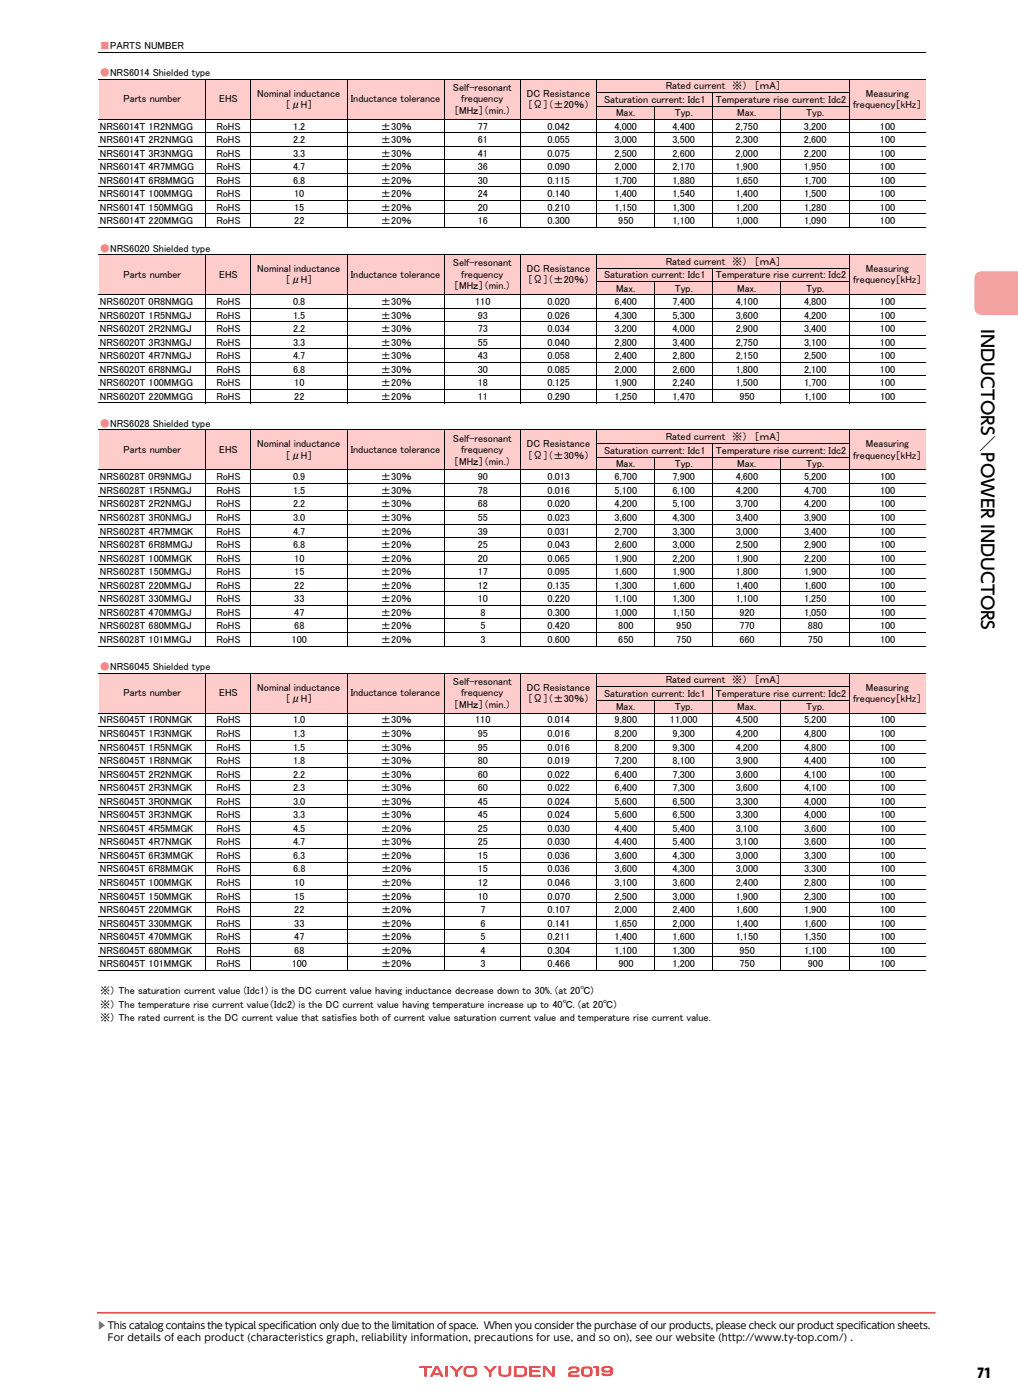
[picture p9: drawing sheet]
<svg xmlns="http://www.w3.org/2000/svg" width="210mm" height="289mm" viewBox="0 0 210 289" stroke-linecap="round" stroke-linejoin="round" font-family="sans-serif">
<defs><g id="words">
<g font-size="3.5">
<text x="202.4" y="68" transform="rotate(90 202.4 68)">INDUCTORS</text>
<text x="202" y="93">／</text>
<text x="202.4" y="93.4" transform="rotate(90 202.4 93.4)">POWER INDUCTORS</text>
</g>
<text font-size="3.3" x="201.6" y="284.4">71</text>
<text font-size="2.6" fill="#df1614" x="121.8" y="284.1">19</text>
<g font-size="2.1" fill="#ff8080">
<text x="20.6" y="10.1">■PARTS NUMBER</text>
<text x="20.6" y="15.7">●NRS6014 Shielded type</text>
<text x="20.6" y="51.9">●NRS6020 Shielded type</text>
<text x="20.6" y="88.1">●NRS6028 Shielded type</text>
<text x="20.6" y="138.3">●NRS6045 Shielded type</text>
</g>
<g font-size="2.1">
<text x="25.5" y="21.1">Parts number</text>
<text x="45.2" y="21.1">EHS</text>
<text x="53.1" y="19.9">Nominal inductance</text>
<text x="58.9" y="22.3">［μH］</text>
<text x="72.4" y="21.1">Inductance tolerance</text>
<text x="93.4" y="18.7">Self-resonant</text>
<text x="93.7" y="23.5">［MHｚ］（min.）</text>
<text x="95.1" y="21.1">frequency</text>
<text x="108.7" y="19.9">DC Resistance</text>
<text x="108.9" y="22.3">［Ω］（±20％）</text>
<text x="124.6" y="21.2">Saturation current: Idc1</text>
<text x="137.4" y="18.4">Rated current　※）　［ｍA］</text>
<text x="147.7" y="21.2">Temperature rise current: Idc2</text>
<text x="176" y="22.3">frequency［kHz］</text>
<text x="178.6" y="19.9">Measuring</text>
<text x="20.6" y="26.8">NRS6014T 1R2NMGG</text>
<text x="20.6" y="29.6">NRS6014T 2R2NMGG</text>
<text x="44.6" y="26.8">RoHS</text>
<text x="44.6" y="29.6">RoHS</text>
<text x="60.5" y="26.8">1.2</text>
<text x="60.5" y="29.6">2.2</text>
<text x="78.6" y="26.8">±30％</text>
<text x="78.6" y="29.6">±30％</text>
<text x="98.5" y="26.8">77</text>
<text x="98.5" y="29.6">61</text>
<text x="112.9" y="26.8">0.042</text>
<text x="112.9" y="29.6">0.055</text>
<text x="126.8" y="26.8">4,000</text>
<text x="126.8" y="29.6">3,000</text>
<text x="127.1" y="24">Max.</text>
<text x="138.7" y="26.8">4,400</text>
<text x="138.7" y="29.6">3,500</text>
<text x="139.2" y="24">Typ.</text>
<text x="151.8" y="26.8">2,750</text>
<text x="151.8" y="29.6">2,300</text>
<text x="152.1" y="24">Max.</text>
<text x="165.9" y="26.8">3,200</text>
<text x="165.9" y="29.6">2,600</text>
<text x="166.3" y="24">Typ.</text>
<text x="181.5" y="26.8">100</text>
<text x="181.5" y="29.6">100</text>
<text x="20.6" y="32.3">NRS6014T 3R3NMGG</text>
<text x="20.6" y="35.1">NRS6014T 4R7MMGG</text>
<text x="44.6" y="35.1">RoHS</text>
<text x="44.6" y="32.3">RoHS</text>
<text x="60.5" y="32.3">3.3</text>
<text x="60.5" y="35.1">4.7</text>
<text x="78.6" y="32.3">±30％</text>
<text x="78.6" y="35.1">±20％</text>
<text x="98.5" y="32.3">41</text>
<text x="98.5" y="35.1">36</text>
<text x="112.9" y="32.3">0.075</text>
<text x="112.9" y="35.1">0.090</text>
<text x="126.8" y="32.3">2,500</text>
<text x="126.8" y="35.1">2,000</text>
<text x="138.7" y="32.3">2,600</text>
<text x="138.7" y="35.1">2,170</text>
<text x="151.8" y="32.3">2,000</text>
<text x="151.8" y="35.1">1,900</text>
<text x="165.9" y="32.3">2,200</text>
<text x="165.9" y="35.1">1,950</text>
<text x="181.5" y="32.3">100</text>
<text x="181.5" y="35.1">100</text>
<text x="20.6" y="37.9">NRS6014T 6R8MMGG</text>
<text x="20.6" y="40.7">NRS6014T 100MMGG</text>
<text x="44.6" y="37.9">RoHS</text>
<text x="44.6" y="40.7">RoHS</text>
<text x="60.5" y="37.9">6.8</text>
<text x="60.7" y="40.7">10</text>
<text x="78.6" y="37.9">±20％</text>
<text x="78.6" y="40.7">±20％</text>
<text x="98.5" y="37.9">30</text>
<text x="98.5" y="40.7">24</text>
<text x="112.9" y="37.9">0.115</text>
<text x="112.9" y="40.7">0.140</text>
<text x="126.8" y="37.9">1,700</text>
<text x="126.8" y="40.7">1,400</text>
<text x="138.7" y="37.9">1,880</text>
<text x="138.7" y="40.7">1,540</text>
<text x="151.8" y="37.9">1,650</text>
<text x="151.8" y="40.7">1,400</text>
<text x="165.9" y="37.9">1,700</text>
<text x="165.9" y="40.7">1,500</text>
<text x="181.5" y="37.9">100</text>
<text x="181.5" y="40.7">100</text>
<text x="20.6" y="43.5">NRS6014T 150MMGG</text>
<text x="20.6" y="46.3">NRS6014T 220MMGG</text>
<text x="44.6" y="43.5">RoHS</text>
<text x="44.6" y="46.3">RoHS</text>
<text x="60.7" y="43.5">15</text>
<text x="60.7" y="46.3">22</text>
<text x="78.6" y="43.5">±20％</text>
<text x="78.6" y="46.3">±20％</text>
<text x="98.5" y="43.5">20</text>
<text x="98.5" y="46.3">16</text>
<text x="113" y="43.5">0.210</text>
<text x="113" y="46.3">0.300</text>
<text x="126.8" y="43.5">1,150</text>
<text x="127.6" y="46.3">950</text>
<text x="138.7" y="43.5">1,300</text>
<text x="138.7" y="46.3">1,100</text>
<text x="151.8" y="43.5">1,200</text>
<text x="151.8" y="46.3">1,000</text>
<text x="165.9" y="43.5">1,280</text>
<text x="165.9" y="46.3">1,090</text>
<text x="181.5" y="43.5">100</text>
<text x="181.5" y="46.3">100</text>
<text x="25.5" y="57.3">Parts number</text>
<text x="45.2" y="57.3">EHS</text>
<text x="53.1" y="56.1">Nominal inductance</text>
<text x="58.9" y="58.5">［μH］</text>
<text x="72.4" y="57.3">Inductance tolerance</text>
<text x="93.4" y="55">Self-resonant</text>
<text x="93.7" y="59.7">［MHｚ］（min.）</text>
<text x="95.1" y="57.3">frequency</text>
<text x="108.7" y="56.1">DC Resistance</text>
<text x="108.9" y="58.5">［Ω］（±20％）</text>
<text x="124.6" y="57.4">Saturation current: Idc1</text>
<text x="137.4" y="54.6">Rated current　※）　［ｍA］</text>
<text x="147.7" y="57.4">Temperature rise current: Idc2</text>
<text x="176" y="58.5">frequency［kHz］</text>
<text x="178.6" y="56.1">Measuring</text>
<text x="20.6" y="63">NRS6020T 0R8NMGG</text>
<text x="20.6" y="65.8">NRS6020T 1R5NMGJ</text>
<text x="44.6" y="65.8">RoHS</text>
<text x="44.6" y="63">RoHS</text>
<text x="60.5" y="63">0.8</text>
<text x="60.5" y="65.8">1.5</text>
<text x="78.6" y="63">±30％</text>
<text x="78.6" y="65.8">±30％</text>
<text x="98" y="63">110</text>
<text x="98.5" y="65.8">93</text>
<text x="113" y="63">0.020</text>
<text x="113" y="65.8">0.026</text>
<text x="126.8" y="63">6,400</text>
<text x="126.8" y="65.8">4,300</text>
<text x="127.1" y="60.2">Max.</text>
<text x="138.7" y="63">7,400</text>
<text x="138.7" y="65.8">5,300</text>
<text x="139.2" y="60.2">Typ.</text>
<text x="151.8" y="63">4,100</text>
<text x="151.8" y="65.8">3,600</text>
<text x="152.1" y="60.2">Max.</text>
<text x="165.9" y="63">4,800</text>
<text x="165.9" y="65.8">4,200</text>
<text x="166.3" y="60.2">Typ.</text>
<text x="181.5" y="63">100</text>
<text x="181.5" y="65.8">100</text>
<text x="20.6" y="68.5">NRS6020T 2R2NMGJ</text>
<text x="20.6" y="71.3">NRS6020T 3R3NMGJ</text>
<text x="44.6" y="68.5">RoHS</text>
<text x="44.6" y="71.3">RoHS</text>
<text x="60.5" y="68.5">2.2</text>
<text x="60.5" y="71.3">3.3</text>
<text x="78.6" y="68.5">±30％</text>
<text x="78.6" y="71.3">±30％</text>
<text x="98.5" y="68.5">73</text>
<text x="98.5" y="71.3">55</text>
<text x="113" y="68.5">0.034</text>
<text x="113" y="71.3">0.040</text>
<text x="126.8" y="68.5">3,200</text>
<text x="126.8" y="71.3">2,800</text>
<text x="138.7" y="68.5">4,000</text>
<text x="138.7" y="71.3">3,400</text>
<text x="151.8" y="68.5">2,900</text>
<text x="151.8" y="71.3">2,750</text>
<text x="165.9" y="68.5">3,400</text>
<text x="165.9" y="71.3">3,100</text>
<text x="181.5" y="68.5">100</text>
<text x="181.5" y="71.3">100</text>
<text x="20.6" y="74.1">NRS6020T 4R7NMGJ</text>
<text x="20.6" y="76.9">NRS6020T 6R8NMGJ</text>
<text x="44.6" y="74.1">RoHS</text>
<text x="44.6" y="76.9">RoHS</text>
<text x="60.5" y="74.1">4.7</text>
<text x="60.5" y="76.9">6.8</text>
<text x="78.6" y="74.1">±30％</text>
<text x="78.6" y="76.9">±30％</text>
<text x="98.5" y="74.1">43</text>
<text x="98.5" y="76.9">30</text>
<text x="113" y="74.1">0.058</text>
<text x="113" y="76.9">0.085</text>
<text x="126.8" y="74.1">2,400</text>
<text x="126.8" y="76.9">2,000</text>
<text x="138.7" y="74.1">2,800</text>
<text x="138.7" y="76.9">2,600</text>
<text x="151.8" y="74.1">2,150</text>
<text x="151.8" y="76.9">1,800</text>
<text x="165.9" y="74.1">2,500</text>
<text x="165.9" y="76.9">2,100</text>
<text x="181.5" y="74.1">100</text>
<text x="181.5" y="76.9">100</text>
<text x="20.6" y="79.7">NRS6020T 100MMGG</text>
<text x="20.6" y="82.5">NRS6020T 220MMGG</text>
<text x="44.6" y="79.7">RoHS</text>
<text x="44.6" y="82.5">RoHS</text>
<text x="60.7" y="79.7">10</text>
<text x="60.7" y="82.5">22</text>
<text x="78.6" y="79.7">±20％</text>
<text x="78.6" y="82.5">±20％</text>
<text x="98.5" y="79.7">18</text>
<text x="98.6" y="82.5">11</text>
<text x="113" y="79.7">0.125</text>
<text x="113" y="82.5">0.290</text>
<text x="126.8" y="79.7">1,900</text>
<text x="126.8" y="82.5">1,250</text>
<text x="138.7" y="79.7">2,240</text>
<text x="138.7" y="82.5">1,470</text>
<text x="151.8" y="79.7">1,500</text>
<text x="152.5" y="82.5">950</text>
<text x="165.9" y="79.7">1,700</text>
<text x="165.9" y="82.5">1,100</text>
<text x="181.5" y="79.7">100</text>
<text x="181.5" y="82.5">100</text>
<text x="25.5" y="93.5">Parts number</text>
<text x="45.2" y="93.5">EHS</text>
<text x="53.1" y="92.3">Nominal inductance</text>
<text x="58.9" y="94.7">［μH］</text>
<text x="72.3" y="93.5">Inductance tolerance</text>
<text x="93.4" y="91.2">Self-resonant</text>
<text x="93.6" y="95.9">［MHｚ］（min.）</text>
<text x="95.1" y="93.5">frequency</text>
<text x="108.7" y="92.4">DC Resistance</text>
<text x="108.9" y="94.7">［Ω］（±30％）</text>
<text x="124.6" y="93.6">Saturation current: Idc1</text>
<text x="137.4" y="90.8">Rated current　※）　［ｍA］</text>
<text x="147.7" y="93.6">Temperature rise current: Idc2</text>
<text x="176" y="94.7">frequency［kHz］</text>
<text x="178.6" y="92.3">Measuring</text>
<text x="20.6" y="99.2">NRS6028T 0R9NMGJ</text>
<text x="20.6" y="102">NRS6028T 1R5NMGJ</text>
<text x="44.6" y="99.2">RoHS</text>
<text x="44.6" y="102">RoHS</text>
<text x="60.5" y="99.2">0.9</text>
<text x="60.5" y="102">1.5</text>
<text x="78.6" y="99.2">±30％</text>
<text x="78.6" y="102">±30％</text>
<text x="98.6" y="99.2">90</text>
<text x="98.6" y="102">78</text>
<text x="113" y="99.2">0.013</text>
<text x="113" y="102">0.016</text>
<text x="126.8" y="99.2">6,700</text>
<text x="126.8" y="102">5,100</text>
<text x="127.1" y="96.4">Max.</text>
<text x="138.7" y="99.2">7,900</text>
<text x="138.7" y="102">6,100</text>
<text x="139.2" y="96.4">Typ.</text>
<text x="151.8" y="99.2">4,600</text>
<text x="151.8" y="102">4,200</text>
<text x="152.1" y="96.4">Max.</text>
<text x="165.9" y="99.2">5,200</text>
<text x="165.9" y="102">4,700</text>
<text x="166.3" y="96.4">Typ.</text>
<text x="181.5" y="99.2">100</text>
<text x="181.5" y="102">100</text>
<text x="20.6" y="104.7">NRS6028T 2R2NMGJ</text>
<text x="20.6" y="107.5">NRS6028T 3R0NMGJ</text>
<text x="44.6" y="104.7">RoHS</text>
<text x="44.6" y="107.5">RoHS</text>
<text x="60.5" y="104.7">2.2</text>
<text x="60.5" y="107.5">3.0</text>
<text x="78.6" y="104.7">±30％</text>
<text x="78.6" y="107.5">±30％</text>
<text x="98.6" y="104.7">68</text>
<text x="98.6" y="107.5">55</text>
<text x="113" y="104.7">0.020</text>
<text x="113" y="107.5">0.023</text>
<text x="126.8" y="104.7">4,200</text>
<text x="126.8" y="107.5">3,600</text>
<text x="138.7" y="104.7">5,100</text>
<text x="138.7" y="107.5">4,300</text>
<text x="151.8" y="104.7">3,700</text>
<text x="151.8" y="107.5">3,400</text>
<text x="165.9" y="104.7">4,200</text>
<text x="165.9" y="107.5">3,900</text>
<text x="181.5" y="104.7">100</text>
<text x="181.5" y="107.5">100</text>
<text x="20.6" y="110.3">NRS6028T 4R7MMGK</text>
<text x="20.6" y="113.1">NRS6028T 6R8MMGJ</text>
<text x="44.6" y="110.3">RoHS</text>
<text x="44.6" y="113.1">RoHS</text>
<text x="60.5" y="110.3">4.7</text>
<text x="60.5" y="113.1">6.8</text>
<text x="78.6" y="113.1">±20％</text>
<text x="78.6" y="110.3">±20％</text>
<text x="98.6" y="110.3">39</text>
<text x="98.6" y="113.1">25</text>
<text x="113" y="110.3">0.031</text>
<text x="113" y="113.1">0.043</text>
<text x="126.8" y="110.3">2,700</text>
<text x="126.8" y="113.1">2,600</text>
<text x="138.7" y="110.3">3,300</text>
<text x="138.7" y="113.1">3,000</text>
<text x="151.8" y="110.3">3,000</text>
<text x="151.8" y="113.1">2,500</text>
<text x="165.9" y="110.3">3,400</text>
<text x="165.9" y="113.1">2,900</text>
<text x="181.5" y="110.3">100</text>
<text x="181.5" y="113.1">100</text>
<text x="20.6" y="115.9">NRS6028T 100MMGK</text>
<text x="20.6" y="118.7">NRS6028T 150MMGJ</text>
<text x="44.6" y="118.7">RoHS</text>
<text x="44.6" y="115.9">RoHS</text>
<text x="60.7" y="118.7">15</text>
<text x="60.7" y="115.9">10</text>
<text x="78.6" y="118.7">±20％</text>
<text x="78.6" y="115.9">±20％</text>
<text x="98.6" y="118.7">17</text>
<text x="98.6" y="115.9">20</text>
<text x="113" y="118.7">0.095</text>
<text x="113" y="115.9">0.065</text>
<text x="126.8" y="118.7">1,600</text>
<text x="126.8" y="115.9">1,900</text>
<text x="138.7" y="118.7">1,900</text>
<text x="138.7" y="115.9">2,200</text>
<text x="151.8" y="118.7">1,800</text>
<text x="151.8" y="115.9">1,900</text>
<text x="165.9" y="118.7">1,900</text>
<text x="165.9" y="115.9">2,200</text>
<text x="181.5" y="118.7">100</text>
<text x="181.5" y="115.9">100</text>
<text x="20.6" y="121.5">NRS6028T 220MMGJ</text>
<text x="20.6" y="124.3">NRS6028T 330MMGJ</text>
<text x="44.6" y="121.5">RoHS</text>
<text x="44.6" y="124.3">RoHS</text>
<text x="60.7" y="121.5">22</text>
<text x="60.7" y="124.3">33</text>
<text x="78.6" y="121.5">±20％</text>
<text x="78.6" y="124.3">±20％</text>
<text x="98.6" y="121.5">12</text>
<text x="98.6" y="124.3">10</text>
<text x="113" y="121.5">0.135</text>
<text x="113" y="124.3">0.220</text>
<text x="126.8" y="121.5">1,300</text>
<text x="126.8" y="124.3">1,100</text>
<text x="138.7" y="121.5">1,600</text>
<text x="138.7" y="124.3">1,300</text>
<text x="151.8" y="121.5">1,400</text>
<text x="151.8" y="124.3">1,100</text>
<text x="165.9" y="121.5">1,600</text>
<text x="165.9" y="124.3">1,250</text>
<text x="181.5" y="121.5">100</text>
<text x="181.5" y="124.3">100</text>
<text x="20.6" y="127.1">NRS6028T 470MMGJ</text>
<text x="20.6" y="129.9">NRS6028T 680MMGJ</text>
<text x="44.6" y="127.1">RoHS</text>
<text x="44.6" y="129.9">RoHS</text>
<text x="60.7" y="127.1">47</text>
<text x="60.7" y="129.9">68</text>
<text x="78.6" y="127.1">±20％</text>
<text x="78.6" y="129.9">±20％</text>
<text x="99.1" y="127.1">8</text>
<text x="99.1" y="129.9">5</text>
<text x="113" y="127.1">0.300</text>
<text x="113" y="129.9">0.420</text>
<text x="126.8" y="127.1">1,000</text>
<text x="127.6" y="129.9">800</text>
<text x="138.7" y="127.1">1,150</text>
<text x="139.5" y="129.9">950</text>
<text x="152.5" y="127.1">920</text>
<text x="152.5" y="129.9">770</text>
<text x="165.9" y="127.1">1,050</text>
<text x="166.6" y="129.9">880</text>
<text x="181.5" y="127.1">100</text>
<text x="181.5" y="129.9">100</text>
<text x="20.6" y="132.7">NRS6028T 101MMGJ</text>
<text x="44.6" y="132.7">RoHS</text>
<text x="60.2" y="132.7">100</text>
<text x="78.6" y="132.7">±20％</text>
<text x="99.1" y="132.7">3</text>
<text x="113" y="132.7">0.600</text>
<text x="127.6" y="132.7">650</text>
<text x="139.5" y="132.7">750</text>
<text x="152.5" y="132.7">660</text>
<text x="166.6" y="132.7">750</text>
<text x="181.5" y="132.7">100</text>
<text x="25.5" y="143.7">Parts number</text>
<text x="45.2" y="143.7">EHS</text>
<text x="53.1" y="142.5">Nominal inductance</text>
<text x="72.3" y="143.7">Inductance tolerance</text>
<text x="93.4" y="141.4">Self-resonant</text>
<text x="95.1" y="143.7">frequency</text>
<text x="108.7" y="142.5">DC Resistance</text>
<text x="124.6" y="143.8">Saturation current: Idc1</text>
<text x="137.4" y="141">Rated current　※）　［ｍA］</text>
<text x="147.7" y="143.8">Temperature rise current: Idc2</text>
<text x="178.6" y="142.5">Measuring</text>
<text x="20.6" y="149.3">NRS6045T 1R0NMGK</text>
<text x="44.6" y="149.3">RoHS</text>
<text x="58.9" y="144.9">［μH］</text>
<text x="60.5" y="149.3">1.0</text>
<text x="78.6" y="149.3">±30％</text>
<text x="93.6" y="146.1">［MHｚ］（min.）</text>
<text x="98" y="149.3">110</text>
<text x="108.9" y="144.9">［Ω］（±30％）</text>
<text x="113" y="149.3">0.014</text>
<text x="126.8" y="149.3">9,800</text>
<text x="127.1" y="146.6">Max.</text>
<text x="138.2" y="149.3">11,000</text>
<text x="139.2" y="146.6">Typ.</text>
<text x="151.8" y="149.3">4,500</text>
<text x="152.1" y="146.6">Max.</text>
<text x="165.9" y="149.3">5,200</text>
<text x="166.3" y="146.6">Typ.</text>
<text x="176" y="144.9">frequency［kHz］</text>
<text x="181.5" y="149.3">100</text>
<text x="20.6" y="152.1">NRS6045T 1R3NMGK</text>
<text x="20.6" y="154.9">NRS6045T 1R5NMGK</text>
<text x="44.6" y="152.1">RoHS</text>
<text x="44.6" y="154.9">RoHS</text>
<text x="60.5" y="152.1">1.3</text>
<text x="60.5" y="154.9">1.5</text>
<text x="78.6" y="152.1">±30％</text>
<text x="78.6" y="154.9">±30％</text>
<text x="98.6" y="152.1">95</text>
<text x="98.6" y="154.9">95</text>
<text x="113" y="152.1">0.016</text>
<text x="113" y="154.9">0.016</text>
<text x="126.8" y="152.1">8,200</text>
<text x="126.8" y="154.9">8,200</text>
<text x="138.7" y="152.1">9,300</text>
<text x="138.7" y="154.9">9,300</text>
<text x="151.8" y="152.1">4,200</text>
<text x="151.8" y="154.9">4,200</text>
<text x="165.9" y="152.1">4,800</text>
<text x="165.9" y="154.9">4,800</text>
<text x="181.5" y="152.1">100</text>
<text x="181.5" y="154.9">100</text>
<text x="20.6" y="157.7">NRS6045T 1R8NMGK</text>
<text x="20.6" y="160.5">NRS6045T 2R2NMGK</text>
<text x="44.6" y="157.7">RoHS</text>
<text x="44.6" y="160.5">RoHS</text>
<text x="60.5" y="157.7">1.8</text>
<text x="60.5" y="160.5">2.2</text>
<text x="78.6" y="157.7">±30％</text>
<text x="78.6" y="160.5">±30％</text>
<text x="98.6" y="157.7">80</text>
<text x="98.6" y="160.5">60</text>
<text x="113" y="157.7">0.019</text>
<text x="113" y="160.5">0.022</text>
<text x="126.8" y="157.7">7,200</text>
<text x="126.8" y="160.5">6,400</text>
<text x="138.7" y="157.7">8,100</text>
<text x="138.7" y="160.5">7,300</text>
<text x="151.8" y="157.7">3,900</text>
<text x="151.8" y="160.5">3,600</text>
<text x="165.9" y="157.7">4,400</text>
<text x="165.9" y="160.5">4,100</text>
<text x="181.5" y="157.7">100</text>
<text x="181.5" y="160.5">100</text>
<text x="20.6" y="163.3">NRS6045T 2R3NMGK</text>
<text x="20.6" y="166.1">NRS6045T 3R0NMGK</text>
<text x="44.6" y="163.3">RoHS</text>
<text x="44.6" y="166.1">RoHS</text>
<text x="60.5" y="163.3">2.3</text>
<text x="60.5" y="166.1">3.0</text>
<text x="78.6" y="163.3">±30％</text>
<text x="78.6" y="166.1">±30％</text>
<text x="98.6" y="163.3">60</text>
<text x="98.6" y="166.1">45</text>
<text x="113" y="163.3">0.022</text>
<text x="113" y="166.1">0.024</text>
<text x="126.8" y="163.3">6,400</text>
<text x="126.8" y="166.1">5,600</text>
<text x="138.7" y="163.3">7,300</text>
<text x="138.7" y="166.1">6,500</text>
<text x="151.8" y="163.3">3,600</text>
<text x="151.8" y="166.1">3,300</text>
<text x="165.9" y="163.3">4,100</text>
<text x="165.9" y="166.1">4,000</text>
<text x="181.5" y="163.3">100</text>
<text x="181.5" y="166.1">100</text>
<text x="20.6" y="168.9">NRS6045T 3R3NMGK</text>
<text x="20.6" y="171.7">NRS6045T 4R5MMGK</text>
<text x="44.6" y="171.7">RoHS</text>
<text x="44.6" y="168.9">RoHS</text>
<text x="60.5" y="168.9">3.3</text>
<text x="60.5" y="171.7">4.5</text>
<text x="78.6" y="168.9">±30％</text>
<text x="78.6" y="171.7">±20％</text>
<text x="98.6" y="168.9">45</text>
<text x="98.6" y="171.7">25</text>
<text x="113" y="168.9">0.024</text>
<text x="113" y="171.7">0.030</text>
<text x="126.8" y="168.9">5,600</text>
<text x="126.8" y="171.7">4,400</text>
<text x="138.7" y="168.9">6,500</text>
<text x="138.7" y="171.7">5,400</text>
<text x="151.8" y="168.9">3,300</text>
<text x="151.8" y="171.7">3,100</text>
<text x="165.9" y="168.9">4,000</text>
<text x="165.9" y="171.7">3,600</text>
<text x="181.5" y="168.9">100</text>
<text x="181.5" y="171.7">100</text>
<text x="20.6" y="174.5">NRS6045T 4R7NMGK</text>
<text x="20.6" y="177.3">NRS6045T 6R3MMGK</text>
<text x="44.6" y="177.3">RoHS</text>
<text x="44.6" y="174.5">RoHS</text>
<text x="60.5" y="174.5">4.7</text>
<text x="60.5" y="177.3">6.3</text>
<text x="78.6" y="174.5">±30％</text>
<text x="78.6" y="177.3">±20％</text>
<text x="98.6" y="174.5">25</text>
<text x="98.6" y="177.3">15</text>
<text x="113" y="174.5">0.030</text>
<text x="113" y="177.3">0.036</text>
<text x="126.8" y="174.5">4,400</text>
<text x="126.8" y="177.3">3,600</text>
<text x="138.7" y="174.5">5,400</text>
<text x="138.7" y="177.3">4,300</text>
<text x="151.8" y="174.5">3,100</text>
<text x="151.8" y="177.3">3,000</text>
<text x="165.9" y="174.5">3,600</text>
<text x="165.9" y="177.3">3,300</text>
<text x="181.5" y="174.5">100</text>
<text x="181.5" y="177.3">100</text>
<text x="20.6" y="180.1">NRS6045T 6R8MMGK</text>
<text x="20.6" y="182.9">NRS6045T 100MMGK</text>
<text x="20.6" y="185.7">NRS6045T 150MMGK</text>
<text x="44.6" y="180.1">RoHS</text>
<text x="44.7" y="182.9">RoHS</text>
<text x="44.7" y="185.7">RoHS</text>
<text x="60.5" y="180.1">6.8</text>
<text x="60.7" y="182.9">10</text>
<text x="60.7" y="185.7">15</text>
<text x="78.6" y="180.1">±20％</text>
<text x="78.6" y="182.9">±20％</text>
<text x="78.6" y="185.7">±20％</text>
<text x="98.6" y="180.1">15</text>
<text x="98.6" y="182.9">12</text>
<text x="98.6" y="185.7">10</text>
<text x="113" y="180.1">0.036</text>
<text x="113" y="182.9">0.046</text>
<text x="113" y="185.7">0.070</text>
<text x="126.8" y="180.1">3,600</text>
<text x="126.8" y="182.9">3,100</text>
<text x="126.8" y="185.7">2,500</text>
<text x="138.7" y="180.1">4,300</text>
<text x="138.7" y="182.9">3,600</text>
<text x="138.7" y="185.7">3,000</text>
<text x="151.8" y="180.1">3,000</text>
<text x="151.8" y="182.9">2,400</text>
<text x="151.8" y="185.7">1,900</text>
<text x="165.9" y="180.1">3,300</text>
<text x="165.9" y="182.9">2,800</text>
<text x="165.9" y="185.7">2,300</text>
<text x="181.5" y="180.1">100</text>
<text x="181.5" y="182.9">100</text>
<text x="181.5" y="185.7">100</text>
<text x="20.6" y="188.5">NRS6045T 220MMGK</text>
<text x="20.6" y="191.3">NRS6045T 330MMGK</text>
<text x="44.7" y="188.5">RoHS</text>
<text x="44.7" y="191.3">RoHS</text>
<text x="60.7" y="188.5">22</text>
<text x="60.7" y="191.3">33</text>
<text x="78.6" y="188.5">±20％</text>
<text x="78.6" y="191.3">±20％</text>
<text x="99.1" y="188.5">7</text>
<text x="99.1" y="191.3">6</text>
<text x="113" y="188.5">0.107</text>
<text x="113" y="191.3">0.141</text>
<text x="126.8" y="188.5">2,000</text>
<text x="126.8" y="191.3">1,650</text>
<text x="138.7" y="188.5">2,400</text>
<text x="138.7" y="191.3">2,000</text>
<text x="151.8" y="188.5">1,600</text>
<text x="151.8" y="191.3">1,400</text>
<text x="165.9" y="188.5">1,900</text>
<text x="165.9" y="191.3">1,600</text>
<text x="181.5" y="188.5">100</text>
<text x="181.5" y="191.3">100</text>
<text x="20.6" y="194.1">NRS6045T 470MMGK</text>
<text x="20.6" y="196.9">NRS6045T 680MMGK</text>
<text x="44.7" y="194.1">RoHS</text>
<text x="44.7" y="196.9">RoHS</text>
<text x="60.7" y="194.1">47</text>
<text x="60.7" y="196.9">68</text>
<text x="78.6" y="194.1">±20％</text>
<text x="78.6" y="196.9">±20％</text>
<text x="99.1" y="194.1">5</text>
<text x="99.1" y="196.9">4</text>
<text x="113" y="194.1">0.211</text>
<text x="113" y="196.9">0.304</text>
<text x="126.8" y="194.1">1,400</text>
<text x="126.8" y="196.9">1,100</text>
<text x="138.7" y="194.1">1,600</text>
<text x="138.7" y="196.9">1,300</text>
<text x="151.8" y="194.1">1,150</text>
<text x="152.5" y="196.9">950</text>
<text x="165.9" y="194.1">1,350</text>
<text x="165.9" y="196.9">1,100</text>
<text x="181.5" y="194.1">100</text>
<text x="181.5" y="196.9">100</text>
<text x="20.6" y="199.7">NRS6045T 101MMGK</text>
<text x="44.7" y="199.7">RoHS</text>
<text x="60.2" y="199.7">100</text>
<text x="78.6" y="199.7">±20％</text>
<text x="99.1" y="199.7">3</text>
<text x="113" y="199.7">0.466</text>
<text x="127.6" y="199.7">900</text>
<text x="138.7" y="199.7">1,200</text>
<text x="152.5" y="199.7">750</text>
<text x="166.6" y="199.7">900</text>
<text x="181.5" y="199.7">100</text>
<text x="20.6" y="205.3">﻿</text>
<text x="20.6" y="205.3">※） The saturation current value (Idc1) is the DC current value having inductance decrease down to 30%. (at 20℃)</text>
<text x="20.6" y="208.1">※） The temperature rise current value（Idc2) is the DC current value having temperature increase up to 40℃. (at 20℃)</text>
<text x="20.6" y="210.9">※） The rated current is the DC current value that satisfies both of current value saturation current value and temperature rise current value.</text>
</g>
<text font-size="2" fill="#727171" x="20" y="274.3">▶This catalog contains the typical specif</text>
<g font-size="2">
<text x="58.3" y="274.3">ication only due to the limitation of space. When you consider the purchase of our products, please check our product specif</text>
<text x="177.6" y="274.3">ication sheets.</text>
<text x="22.2" y="276.8">For details of each product (characteristics graph, reliability information, precautions for use, and so on), see our website (http://www.ty-top.com/) .</text>
</g>
</g></defs>
<path d="M20.2 10.8h170.7" fill="none" stroke="#000" stroke-width=".21"/>
<g fill="#fcc">
<path d="M20.3 16.3h170.6v8.3h-170.6z"/>
<path d="M20.3 52.5h170.6v8.3h-170.6z"/>
<path d="M20.3 88.7h170.6v8.3h-170.6z"/>
<path d="M20.3 138.9h170.6v8.3h-170.6z"/>
</g>
<g fill="none" stroke="#000" stroke-width=".21">
<path d="M20.2 16.4h170.7M42.4 16.4v30.7M51.7 16.4v30.7M71.7 16.4v30.7M91.7 16.4v30.7M107.4 16.4v30.7M123.1 16.4v30.7M123.2 19.1h52.1M147 19.2v27.9M175.2 16.4v30.7M20.2 24.6h170.7M20.2 27.4h170.7"/>
<path d="M20.2 30.2h170.7M20.2 33h170.7M20.2 35.8h170.7M20.2 38.6h170.7M123.2 21.9h52.1M135 22v25.1M161.1 22v25.1M20.2 41.4h170.7M20.2 44.2h170.7M20.2 47h170.7M20.2 52.6h170.7M42.4 52.7v30.6"/>
<path d="M51.7 52.7v30.6M71.7 52.7v30.6M91.7 52.7v30.6M107.4 52.7v30.6M123.1 52.7v30.6M123.2 55.4h52.1M123.2 58.1h52.1M135 58.2v25.1M147 55.4v27.9M161.1 58.2v25.1M175.2 52.7v30.6M20.2 60.8h170.7"/>
<path d="M20.2 63.6h170.7M20.2 66.4h170.7M20.2 69.2h170.7M20.2 72h170.7M20.2 74.8h170.7M20.2 77.6h170.7M20.2 80.4h170.7M20.2 83.2h170.7M20.2 88.8h170.7M20.2 97h170.7M20.2 99.8h170.7M42.4 88.9v44.6"/>
<path d="M51.7 88.9v44.6M71.7 88.9v44.6M91.7 88.9v44.6M107.4 88.9v44.6M123.1 88.9v44.6M123.2 91.6h52.1M123.2 94.4h52.1M135 94.4v39.1M147 91.7v41.8M161.1 94.4v39.1M175.2 88.9v44.6M20.2 102.6h170.7"/>
<path d="M20.2 105.4h170.7M20.2 108.2h170.7M20.2 111h170.7M20.2 113.8h170.7M20.2 116.6h170.7M20.2 119.4h170.7M20.2 122.2h170.7M20.2 125h170.7M20.2 127.8h170.7M20.2 130.6h170.7M20.2 133.4h170.7M20.2 138.9h170.7"/>
<path d="M42.4 139v61.4M51.7 139v61.4M71.7 139v61.4M91.7 139v61.4M107.4 139v61.4M123.1 139v61.4M175.2 139v61.4M20.2 147.2h170.7M20.2 150h170.7M20.2 152.8h170.7M20.2 155.6h170.7M20.2 158.4h170.7"/>
<path d="M123.2 141.7h52.1M123.2 144.5h52.1M135 144.6v55.8M147 141.8v58.6M161.1 144.6v55.8M20.2 161.2h170.7M20.2 164h170.7M20.2 166.8h170.7M20.2 169.6h170.7M20.2 172.4h170.7M20.2 175.2h170.7M20.2 178h170.7"/>
<path d="M20.2 180.7h170.7M20.2 183.5h170.7M20.2 186.3h170.7M20.2 189.1h170.7M20.2 191.9h170.7M20.2 194.7h170.7M20.2 197.5h170.7M20.2 200.3h170.7"/>
</g>
<path d="M202 68h3.5v150h-3.5z" fill="#fff"/>
<path d="M20 271h173" fill="none" stroke="#e7504f" stroke-width=".35"/>
<path d="M201.4 56.4l.3-.2 .8-.2h7.6v9h-7.6a1.47 1.47 0 0 1-1.5-1.5v-6l.1-.6z" fill="#f2a2a1"/>
<g fill="#df1614">
<path d="M86.5 282h2.6v.4h-1v1.8h-.6v-1.8h-1z"/>
<path d="M91.8 282h.6v2.2h-.6z"/>
<path d="M92.8 282h.6l.8 .8 .8-.8h.6l-1.2 1.2v1h-.5v-1z"/>
<path d="M99.7 282h.6l.8 .8 .8-.8h.6l-1.1 1.2v1h-.5v-1z"/>
<path d="M102.8 282h.5l.1 1.6 .5 .2 .8-.1 .2-.1v-1.6h.5v1.5a.77 .77 0 0 1-.8 .7h-.9a.77 .77 0 0 1-.9-.7z"/>
<path d="M109.2 282h2.3v.4h-1.8v.5h1.6v.3h-1.6v.6h1.8v.4h-2.3z"/>
<path d="M112 282h.7l1.2 1.6v-1.6h.5v2.2h-.6l-1.3-1.7v1.7h-.5z"/>
<path d="M117.3 282.3l.5-.2h.6a.8 .8 0 0 1 .9 .1 .8 .8 0 0 1 .2 .8l-.5 .4-1.1 .1-.2 .3h1.8v.4h-2.3l.1-.8a2.25 2.25 0 0 1 1.6-.4l.1-.2-.2-.3h-.8l-.2 .3h-.6z"/>
<path d="M90.1 282.4l-.5 1h1zM89.8 282h.6l1.1 2.2h-.6l-.2-.4h-1.2l-.2 .4h-.6z"/>
<path d="M96.2 282.6a1.03 1.03 0 0 0 .2 1.1 1.75 1.75 0 0 0 1.4-.1 1.09 1.09 0 0 0-.1-1.2 1.81 1.81 0 0 0-1.5 .2zM95.9 282.2a2.78 2.78 0 0 1 2.3 0 1.47 1.47 0 0 1 0 1.8 2.7 2.7 0 0 1-2.3 0 1.46 1.46 0 0 1 0-1.8z"/>
<path d="M106.6 282.4v1.4l1.4-.1a.96 .96 0 0 0 0-1.3zM106 282h1.9a.75 .75 0 0 1 .8 .7v.8a.77 .77 0 0 1-.8 .7h-1.9z"/>
<path d="M120.5 282.6l-.1 .2a.67 .67 0 0 0 0 .7 .67 .67 0 0 0 .7 .3h.3a1.01 1.01 0 0 0 .1-1.3zM120 282.4a2.01 2.01 0 0 1 2.1 0l.1 .3a1.1 1.1 0 0 1-.6 1.5 1.35 1.35 0 0 1-1.7-.6z"/>
</g>
<use href="#words"/>
</svg>
